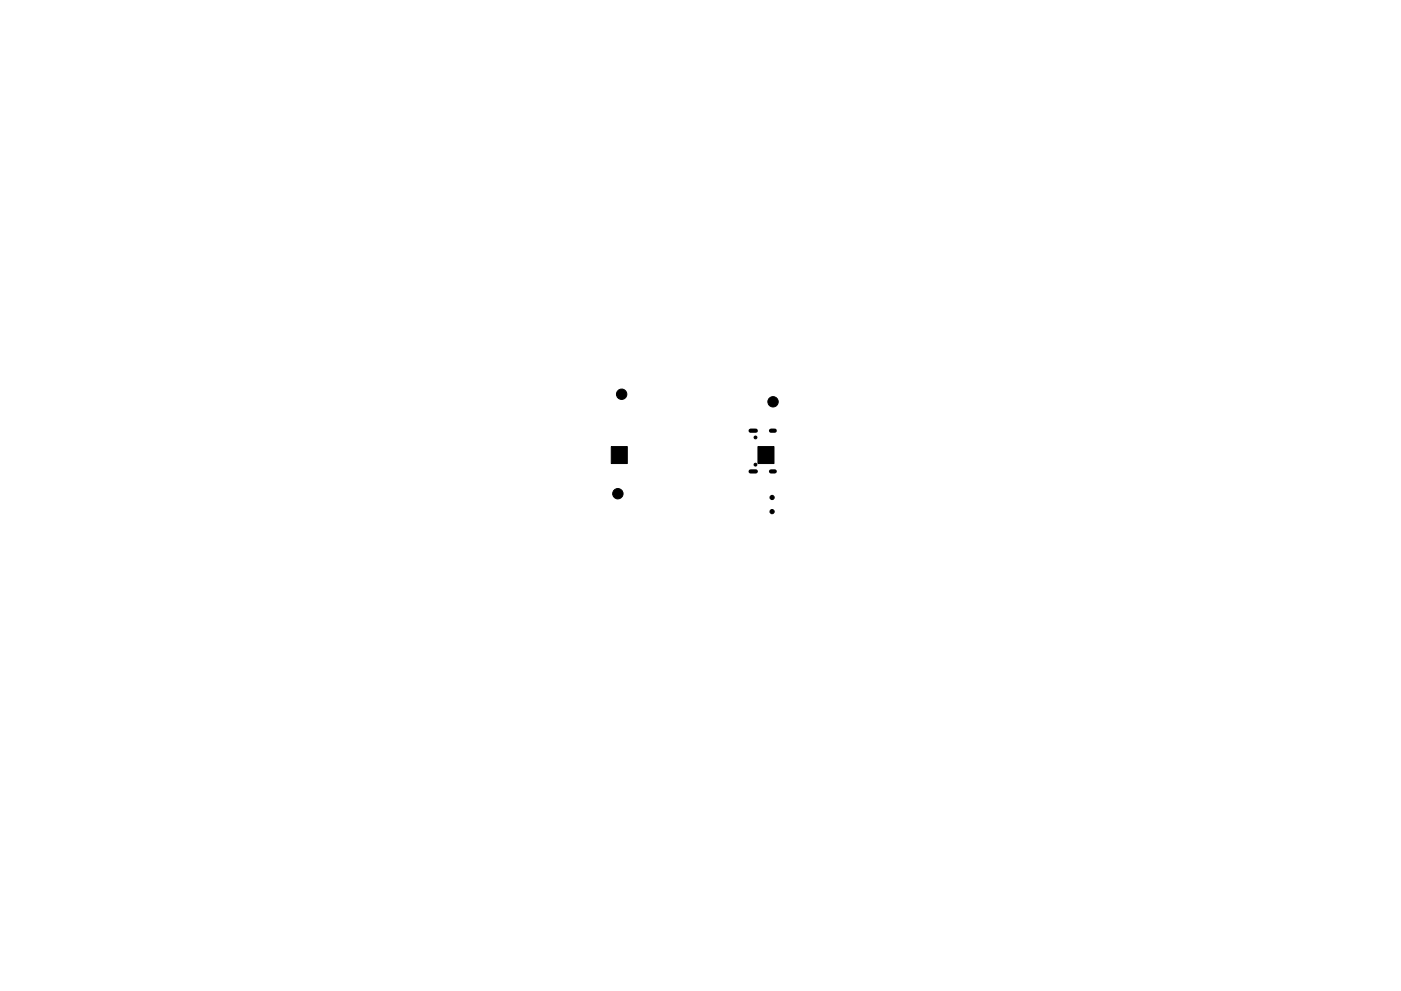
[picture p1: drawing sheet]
<svg xmlns="http://www.w3.org/2000/svg" width="297mm" height="210mm" viewBox="0 0 297 210" stroke-linecap="round" stroke-linejoin="round" font-family="sans-serif">
<g fill="#000" stroke="#000" stroke-width=".21">
<path d="M129.6 94.7h3.4v3.6h-3.4zM160.7 94.7h3.4v3.6h-3.4z"/>
<circle cx="131.8" cy="83.6" r="1.1"/>
<circle cx="160.2" cy="98.6" r=".3"/>
<circle cx="160.2" cy="92.8" r=".3"/>
<circle cx="163.9" cy="85.2" r="1.1"/>
<circle cx="131" cy="104.7" r="1.1"/>
<circle cx="163.7" cy="105.5" r=".45"/>
<circle cx="163.7" cy="108.5" r=".45"/>
</g>
<path d="M159.1 91.4h1.1M163.5 91.4h.8M159.1 100h1.1M163.5 100h.8" fill="none" stroke="#000" stroke-width=".9"/>
</svg>
